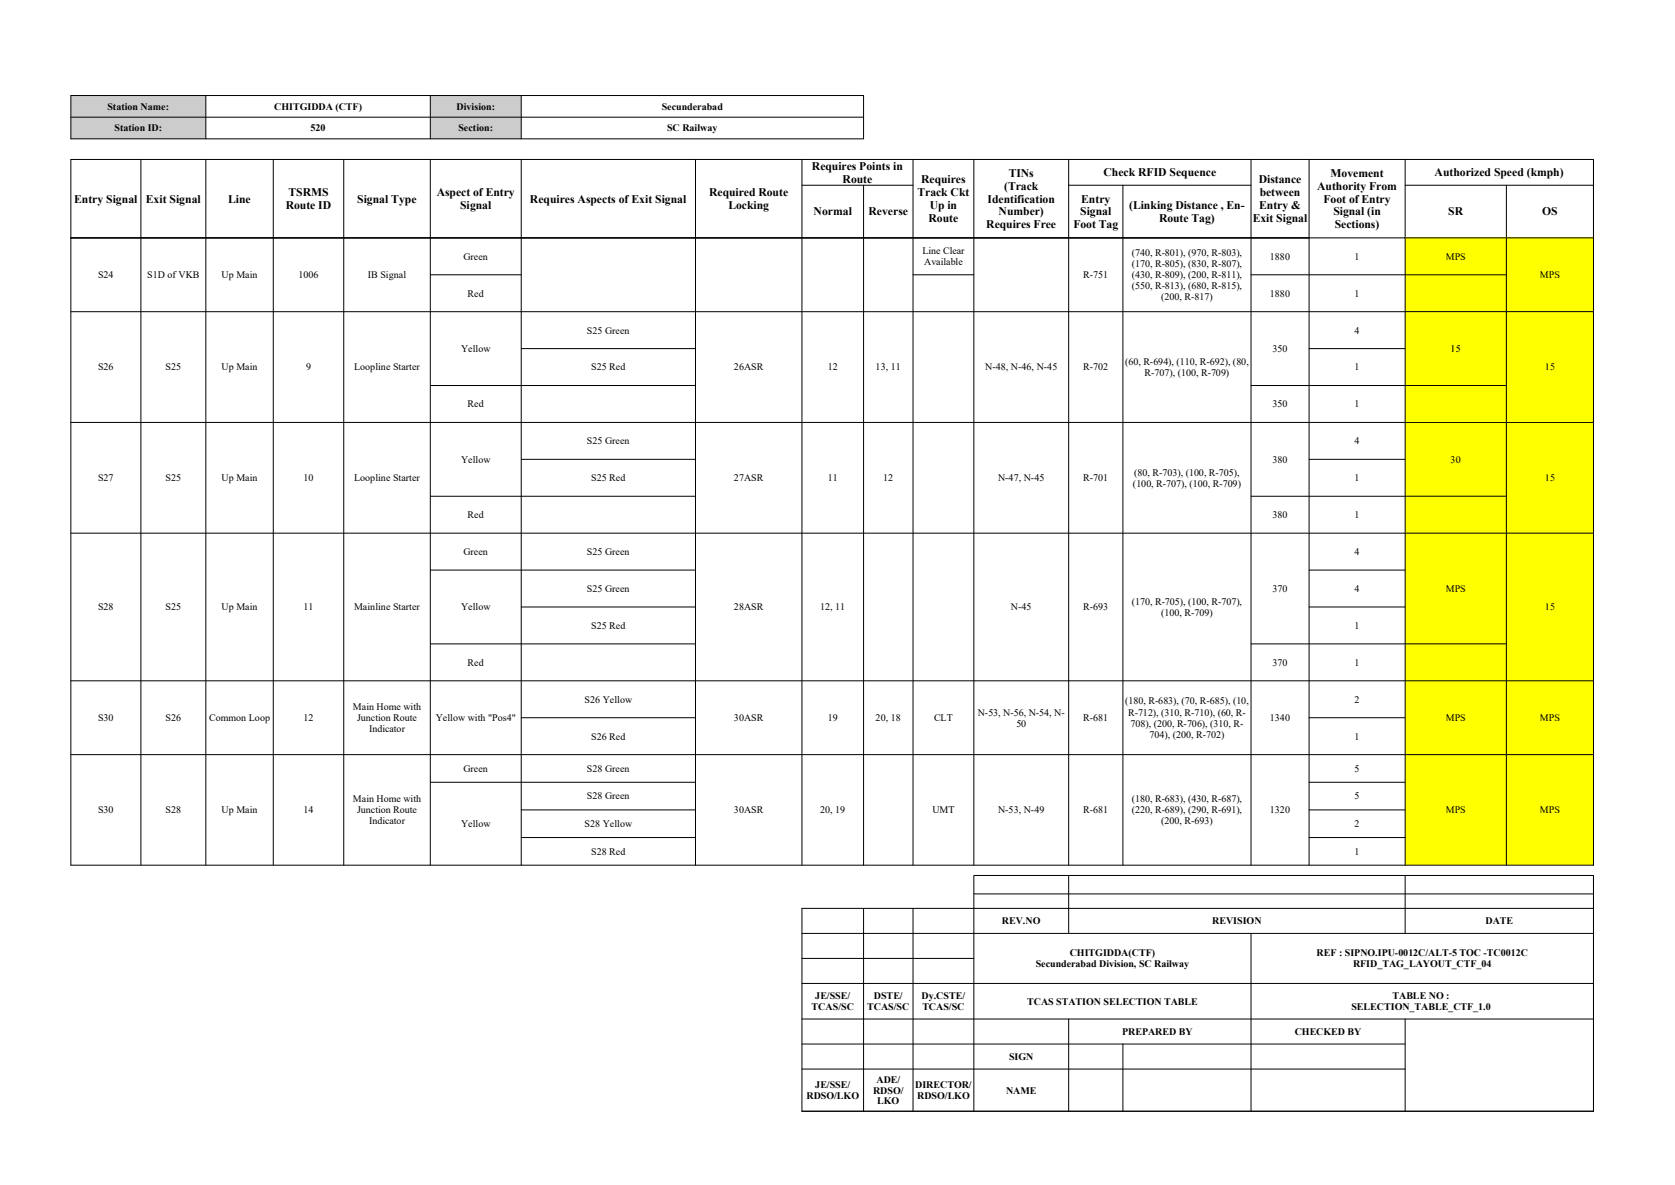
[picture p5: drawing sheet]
<svg xmlns="http://www.w3.org/2000/svg" width="420mm" height="297mm" viewBox="0 0 420 297" stroke-linecap="round" stroke-linejoin="round" font-family="sans-serif">
<defs><g id="words">
<g font-size="2.9">
<text x="203.6" y="42.6">Requires Points in</text>
<text x="211.3" y="45.8">Route</text>
<text x="231" y="45.9">Requires</text>
<text x="251.8" y="47.6">(Track</text>
<text x="252.9" y="44.3">TINs</text>
<text x="276.7" y="44.2">Check RFID Sequence</text>
<text x="315.6" y="45.9">Distance</text>
<text x="330.3" y="47.6">Authority From</text>
<text x="333.7" y="44.3">Movement</text>
<text x="359.7" y="44.2">Authorized Speed (kmph)</text>
<text x="18.6" y="50.8">Entry Signal</text>
<text x="36.6" y="50.8">Exit Signal</text>
<text x="57.2" y="50.8">Line</text>
<text x="71.6" y="52.4">Route ID</text>
<text x="72.4" y="49.2">TSRMS</text>
<text x="89.6" y="50.8">Signal Type</text>
<text x="109.5" y="49.2">Aspect of Entry</text>
<text x="115.4" y="52.4">Signal</text>
<text x="132.9" y="50.8">Requires Aspects of Exit Signal</text>
<text x="177.8" y="49.2">Required Route</text>
<text x="182.6" y="52.4">Locking</text>
<text x="230" y="49.2">Track Ckt</text>
<text x="233.1" y="52.4">Up in</text>
<text x="247.7" y="50.8">Identification</text>
<text x="271.1" y="50.8">Entry</text>
<text x="283.1" y="52.4">(Linking Distance , En-</text>
<text x="315.7" y="52.4">Entry &amp;</text>
<text x="315.9" y="49.2">between</text>
<text x="331.9" y="50.8">Foot of Entry</text>
<text x="204" y="54">Normal</text>
<text x="217.8" y="54">Reverse</text>
<text x="232.8" y="55.6">Route</text>
<text x="247.3" y="57.3">Requires Free</text>
<text x="250.4" y="54">Number)</text>
<text x="269.1" y="57.3">Foot Tag</text>
<text x="270.9" y="54">Signal</text>
<text x="290.6" y="55.6">Route Tag)</text>
<text x="314.1" y="55.6">Exit Signal</text>
<text x="334.3" y="54">Signal (in</text>
<text x="334.7" y="57.3">Sections)</text>
<text x="363.2" y="54">SR</text>
<text x="386.7" y="54">OS</text>
</g>
<g font-size="2.5">
<text x="27" y="27.5">Station Name:</text>
<text x="68.8" y="27.5">CHITGIDDA (CTF)</text>
<text x="114.5" y="27.5">Division:</text>
<text x="165.9" y="27.5">Secunderabad</text>
<text x="28.7" y="33">Station ID:</text>
<text x="77.9" y="33">520</text>
<text x="115" y="33">Section:</text>
<text x="167.3" y="33">SC Railway</text>
<text x="116.2" y="65.1">Green</text>
<text x="231.3" y="63.7">Line Clear</text>
<text x="283.8" y="64.2">(740, R-801), (970, R-803),</text>
<text x="318.4" y="65.1">1880</text>
<text x="339.7" y="65.1">1</text>
<text x="362.5" y="65.1">MPS</text>
<text x="24.6" y="69.7">S24</text>
<text x="36.9" y="69.7">S1D of VKB</text>
<text x="55.6" y="69.7">Up Main</text>
<text x="74.8" y="69.7">1006</text>
<text x="92.3" y="69.7">IB Signal</text>
<text x="231.7" y="66.5">Available</text>
<text x="271.6" y="69.7">R-751</text>
<text x="283.8" y="67">(170, R-805), (830, R-807),</text>
<text x="283.8" y="69.7">(430, R-809), (200, R-811),</text>
<text x="386.1" y="69.7">MPS</text>
<text x="117.3" y="74.3">Red</text>
<text x="283.8" y="72.5">(550, R-813), (680, R-815),</text>
<text x="291.2" y="75.2">(200, R-817)</text>
<text x="318.4" y="74.3">1880</text>
<text x="339.7" y="74.3">1</text>
<text x="147.2" y="83.6">S25 Green</text>
<text x="339.7" y="83.6">4</text>
<text x="115.6" y="88.2">Yellow</text>
<text x="319.1" y="88.2">350</text>
<text x="363.7" y="88.2">15</text>
<text x="24.6" y="92.8">S26</text>
<text x="41.5" y="92.8">S25</text>
<text x="55.6" y="92.8">Up Main</text>
<text x="76.7" y="92.8">9</text>
<text x="88.8" y="92.8">Loopline Starter</text>
<text x="148.2" y="92.8">S25 Red</text>
<text x="184" y="92.8">26ASR</text>
<text x="207.5" y="92.8">12</text>
<text x="219.6" y="92.8">13, 11</text>
<text x="247.1" y="92.8">N-48, N-46, N-45</text>
<text x="271.6" y="92.8">R-702</text>
<text x="282.1" y="91.5">(60, R-694), (110, R-692), (80,</text>
<text x="287" y="94.2">R-707), (100, R-709)</text>
<text x="339.7" y="92.8">1</text>
<text x="387.4" y="92.8">15</text>
<text x="117.3" y="102.1">Red</text>
<text x="319.1" y="102.1">350</text>
<text x="339.7" y="102.1">1</text>
<text x="147.2" y="111.3">S25 Green</text>
<text x="339.7" y="111.3">4</text>
<text x="115.6" y="116">Yellow</text>
<text x="284.4" y="119.2">(80, R-703), (100, R-705),</text>
<text x="319.1" y="116">380</text>
<text x="363.7" y="116">30</text>
<text x="24.6" y="120.6">S27</text>
<text x="41.5" y="120.6">S25</text>
<text x="55.6" y="120.6">Up Main</text>
<text x="76.1" y="120.6">10</text>
<text x="88.8" y="120.6">Loopline Starter</text>
<text x="148.2" y="120.6">S25 Red</text>
<text x="184" y="120.6">27ASR</text>
<text x="207.5" y="120.6">11</text>
<text x="221.5" y="120.6">12</text>
<text x="250.3" y="120.6">N-47, N-45</text>
<text x="271.6" y="120.6">R-701</text>
<text x="284.1" y="122">(100, R-707), (100, R-709)</text>
<text x="339.7" y="120.6">1</text>
<text x="387.4" y="120.6">15</text>
<text x="117.3" y="129.9">Red</text>
<text x="319.1" y="129.9">380</text>
<text x="339.7" y="129.9">1</text>
<text x="116.2" y="139.1">Green</text>
<text x="147.2" y="139.1">S25 Green</text>
<text x="339.7" y="139.1">4</text>
<text x="147.2" y="148.3">S25 Green</text>
<text x="319.1" y="148.3">370</text>
<text x="339.7" y="148.3">4</text>
<text x="362.5" y="148.3">MPS</text>
<text x="24.6" y="153">S28</text>
<text x="41.5" y="153">S25</text>
<text x="55.6" y="153">Up Main</text>
<text x="76.1" y="153">11</text>
<text x="88.8" y="153">Mainline Starter</text>
<text x="115.6" y="153">Yellow</text>
<text x="184" y="153">28ASR</text>
<text x="205.6" y="153">12, 11</text>
<text x="253.5" y="153">N-45</text>
<text x="271.6" y="153">R-693</text>
<text x="283.8" y="151.6">(170, R-705), (100, R-707),</text>
<text x="291.2" y="154.4">(100, R-709)</text>
<text x="387.4" y="153">15</text>
<text x="148.2" y="157.6">S25 Red</text>
<text x="339.7" y="157.6">1</text>
<text x="117.3" y="166.9">Red</text>
<text x="319.1" y="166.9">370</text>
<text x="339.7" y="166.9">1</text>
<text x="88.5" y="178">Main Home with</text>
<text x="146.6" y="176.1">S26 Yellow</text>
<text x="245.2" y="179.4">N-53, N-56, N-54, N-</text>
<text x="282.1" y="176.6">(180, R-683), (70, R-685), (10,</text>
<text x="282.9" y="179.4">R-712), (310, R-710), (60, R-</text>
<text x="339.7" y="176.1">2</text>
<text x="24.6" y="180.7">S30</text>
<text x="41.5" y="180.7">S26</text>
<text x="52.4" y="180.7">Common Loop</text>
<text x="76.1" y="180.7">12</text>
<text x="89.5" y="180.7">Junction Route</text>
<text x="92.6" y="183.5">Indicator</text>
<text x="109.3" y="180.7">Yellow with &quot;Pos4&quot;</text>
<text x="148.2" y="185.3">S26 Red</text>
<text x="184" y="180.7">30ASR</text>
<text x="207.5" y="180.7">19</text>
<text x="219.6" y="180.7">20, 18</text>
<text x="234.2" y="180.7">CLT</text>
<text x="254.8" y="182.1">50</text>
<text x="271.6" y="180.7">R-681</text>
<text x="283.5" y="182.1">708), (200, R-706), (310, R-</text>
<text x="288.3" y="184.9">704), (200, R-702)</text>
<text x="318.4" y="180.7">1340</text>
<text x="339.7" y="185.3">1</text>
<text x="362.5" y="180.7">MPS</text>
<text x="386.1" y="180.7">MPS</text>
<text x="116.2" y="193.5">Green</text>
<text x="147.2" y="193.5">S28 Green</text>
<text x="339.7" y="193.5">5</text>
<text x="24.6" y="203.8">S30</text>
<text x="41.5" y="203.8">S28</text>
<text x="55.6" y="203.8">Up Main</text>
<text x="76.1" y="203.8">14</text>
<text x="88.5" y="201.1">Main Home with</text>
<text x="89.5" y="203.8">Junction Route</text>
<text x="147.2" y="200.4">S28 Green</text>
<text x="184" y="203.8">30ASR</text>
<text x="205.6" y="203.8">20, 19</text>
<text x="233.8" y="203.8">UMT</text>
<text x="250.3" y="203.8">N-53, N-49</text>
<text x="271.6" y="203.8">R-681</text>
<text x="283.8" y="201.1">(180, R-683), (430, R-687),</text>
<text x="283.8" y="203.8">(220, R-689), (290, R-691),</text>
<text x="318.4" y="203.8">1320</text>
<text x="339.7" y="200.4">5</text>
<text x="362.5" y="203.8">MPS</text>
<text x="386.1" y="203.8">MPS</text>
<text x="92.6" y="206.6">Indicator</text>
<text x="115.6" y="207.3">Yellow</text>
<text x="146.6" y="207.3">S28 Yellow</text>
<text x="291.2" y="206.6">(200, R-693)</text>
<text x="339.7" y="207.3">2</text>
<text x="148.2" y="214.2">S28 Red</text>
<text x="339.7" y="214.2">1</text>
<text x="251.2" y="231.7">REV.NO</text>
<text x="304" y="231.7">REVISION</text>
<text x="372.5" y="231.7">DATE</text>
<text x="268.2" y="239.7">CHITGIDDA(CTF)</text>
<text x="330.1" y="239.7">REF : SIPNO.IPU-0012C/ALT-5 TOC -TC0012C</text>
<text x="259.7" y="242.4">Secunderabad Division, SC Railway</text>
<text x="339.3" y="242.4">RFID_TAG_LAYOUT_CTF_04</text>
<text x="204.4" y="250.4">JE/SSE/</text>
<text x="219.1" y="250.4">DSTE/</text>
<text x="231.1" y="250.4">Dy.CSTE/</text>
<text x="257.6" y="251.8">TCAS STATION SELECTION TABLE</text>
<text x="349.2" y="250.4">TABLE NO :</text>
<text x="203.5" y="253.2">TCAS/SC</text>
<text x="217.5" y="253.2">TCAS/SC</text>
<text x="231.3" y="253.2">TCAS/SC</text>
<text x="338.8" y="253.2">SELECTION_TABLE_CTF_1.0</text>
<text x="281.4" y="259.4">PREPARED BY</text>
<text x="324.7" y="259.4">CHECKED BY</text>
<text x="253" y="265.6">SIGN</text>
<text x="202.2" y="275.4">RDSO/LKO</text>
<text x="204.4" y="272.7">JE/SSE/</text>
<text x="218.9" y="274.1">RDSO/</text>
<text x="219.7" y="271.3">ADE/</text>
<text x="229.5" y="272.7">DIRECTOR/</text>
<text x="230" y="275.4">RDSO/LKO</text>
<text x="252.3" y="274.1">NAME</text>
<text x="220" y="276.8">LKO</text>
</g>
</g></defs>
<g fill="#ccc">
<path d="M17.8 23.9h33.8v10.9h-33.8z" fill-rule="evenodd"/>
<path d="M107.9 23.9h22.8v10.9h-22.8z" fill-rule="evenodd"/>
</g>
<g fill="none" stroke="#000" stroke-width=".25">
<path d="M17.7 23.9h198.9M17.7 29.4h198.9M17.7 34.8h198.9M17.7 40h381.9M17.8 23.9v11M17.8 39.9v19.8M35.3 39.9v19.8M51.6 23.9v11M51.6 39.9v19.8M68.5 39.9v19.8M86.2 39.9v19.8M107.9 23.9v11"/>
<path d="M107.9 39.9v19.8M130.7 23.9v11M130.7 39.9v19.8M174.4 39.9v19.8M201.1 39.9v19.8M216.5 23.9v11M228.9 39.9v19.8M244.2 39.9v19.8M268 39.9v19.8M313.7 39.9v19.8M328.2 39.9v19.8M352.3 39.9v19.8"/>
<path d="M399.6 39.9v19.8M17.7 59.6h310.6M201 46.4h28M216.5 46.4v13.3M267.9 46.4h45.9M281.6 46.4v13.3M352.3 59.6h47.3M352.3 46.4h47.3M377.7 46.4v13.3"/>
</g>
<path d="M352.3 59.6h47.2v157.2h-47.2z" fill-rule="evenodd" fill="#ff0"/>
<g fill="none" stroke="#000" stroke-width=".25">
<path d="M17.7 59.6h381.9M17.8 59.5v157.4M35.3 59.5v157.4M51.6 59.5v157.4M68.5 59.5v157.4M86.2 59.5v157.4M107.9 59.5v157.4M130.7 59.5v157.4M174.4 59.5v157.4M201.1 59.5v157.4M216.5 59.5v157.4M228.9 59.5v157.4"/>
<path d="M244.2 59.5v157.4M268 59.5v157.4M281.6 59.5v157.4M313.7 59.5v157.4M328.2 59.5v157.4M352.3 59.5v157.4M377.7 59.5v157.4M399.6 59.5v157.4M17.7 78.1h381.9M107.8 68.9h23M228.9 68.9h15.4M313.6 68.9h64.2"/>
<path d="M107.8 96.6h66.7M130.6 87.4h43.9M313.6 96.6h64.2M328.2 87.4h24.2M17.7 105.9h381.9M130.6 115.1h43.9M328.2 115.1h24.2M17.7 133.6h381.9M107.8 124.4h66.7M313.6 124.4h64.2M107.8 142.9h66.7M130.6 152.1h43.9"/>
<path d="M328.2 142.9h24.2M328.2 152.1h24.2M17.7 170.6h381.9M107.8 161.4h66.7M130.6 179.9h43.9M313.6 161.4h64.2M328.2 179.9h24.2M17.7 189.1h381.9M107.8 196.1h66.7M328.2 196.1h24.2M17.7 216.8h381.9M130.6 203h43.9"/>
<path d="M130.6 209.9h43.9M268 219.4v14.6M328.2 203h24.2M328.2 209.9h24.2M352.3 219.4v14.6M201 227.7h198.6M201 233.9h198.6M201.1 227.6v51M216.5 227.6v51M228.9 227.6v51M244.2 224h155.4M313.7 233.9v44.7"/>
<path d="M201 240.2h43.3M201 246.5h198.6M201 255.4h198.6M268 255.3v23.3M352.3 255.3v23.3M201 261.7h151.4M201 267.9h151.4M201 278.5h198.6M244.2 278.6v-59.2h155.4v59.2M281.6 261.6v17"/>
</g>
<use href="#words"/>
</svg>
